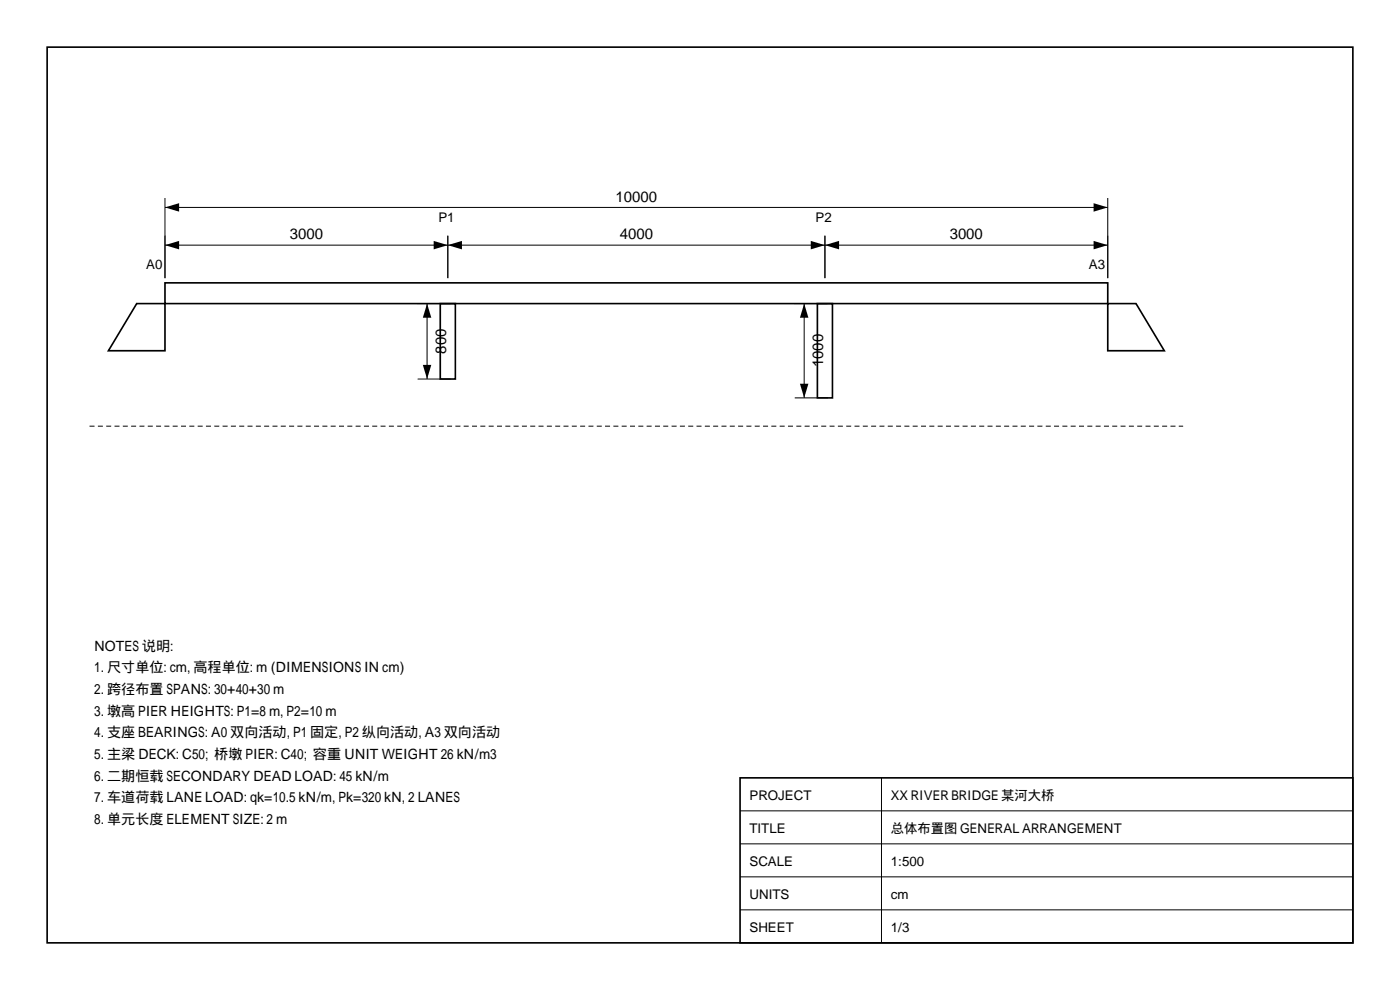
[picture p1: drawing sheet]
<svg xmlns="http://www.w3.org/2000/svg" width="297mm" height="210mm" viewBox="0 0 297 210" stroke-linecap="round" stroke-linejoin="round" font-family="sans-serif">
<defs><g id="words">
<g font-size="3.2">
<text x="130.6" y="42.8">10000</text>
<text x="61.5" y="50.8">3000</text>
<text x="131.5" y="50.8">4000</text>
<text x="201.5" y="50.8">3000</text>
<text x="94.6" y="75" transform="rotate(-90 94.6 75)">800</text>
<text x="174.6" y="77.9" transform="rotate(-90 174.6 77.9)">1000</text>
</g>
<g font-size="3">
<text x="20" y="138">NOTES 说明:</text>
<text x="20" y="142.6">1. 尺寸单位: cm, 高程单位: m (DIMENSIONS IN cm)</text>
<text x="20" y="147.2">2. 跨径布置 SPANS: 30+40+30 m</text>
<text x="20" y="151.8">3. 墩高 PIER HEIGHTS: P1=8 m, P2=10 m</text>
<text x="20" y="156.4">4. 支座 BEARINGS: A0 双向活动, P1 固定, P2 纵向活动, A3 双向活动</text>
<text x="20" y="161">5. 主梁 DECK: C50; 桥墩 PIER: C40; 容重 UNIT WEIGHT 26 kN/m3</text>
<text x="20" y="165.6">6. 二期恒载 SECONDARY DEAD LOAD: 45 kN/m</text>
<text x="20" y="170.2">7. 车道荷载 LANE LOAD: qk=10.5 kN/m, Pk=320 kN, 2 LANES</text>
<text x="20" y="174.8">8. 单元长度 ELEMENT SIZE: 2 m</text>
</g>
<g font-size="2.8">
<text x="93" y="47">P1</text>
<text x="173" y="47">P2</text>
<text x="31" y="57">A0</text>
<text x="231" y="57">A3</text>
<text x="159" y="169.8">PROJECT</text>
<text x="189" y="169.8">XX RIVER BRIDGE 某河大桥</text>
<text x="159" y="176.8">TITLE</text>
<text x="189" y="176.8">总体布置图 GENERAL ARRANGEMENT</text>
<text x="159" y="183.8">SCALE</text>
<text x="189" y="183.8">1:500</text>
<text x="159" y="190.8">UNITS</text>
<text x="189" y="190.8">cm</text>
<text x="159" y="197.8">SHEET</text>
<text x="189" y="197.8">1/3</text>
</g>
</g></defs>
<path d="M10 10h277v190h-277zM35 60h200v4.4h-200zM29 64.4h6v10h-12zM93.4 64.4h3.2v16h-3.2zM173.4 64.4h3.2v20h-3.2zM235 64.4h6l6 10h-12zM157 165h130v35h-130z" fill="none" stroke="#000" stroke-width=".35"/>
<path d="M19 90.4h232" fill="none" stroke="#000" stroke-width=".21" stroke-dasharray="1.1 .7" stroke-linecap="butt"/>
<g fill="none" stroke="#000" stroke-width=".21">
<path d="M35 42v17M35 52h200M35 44h200M95 50v9M175 50v9M235 42v17M88.6 64.4h7M90.6 64.4v16M168.6 64.4h7M170.6 64.4v20M88.6 80.4h7M168.6 84.4h7"/>
<path d="M157 179h130M157 172h130M187 165v35M157 193h130M157 186h130"/>
</g>
<path d="M35 52l3-.9v1.8zM35 44l3-.9v1.8zM92 51.1l3 .9-3 .9zM95 52l3-.9v1.8zM172 51.1l3 .9-3 .9zM175 52l3-.9v1.8zM232 51.1l3 .9-3 .9zM232 43.1l3 .9-3 .9zM90.6 64.4l.9 3h-1.8zM170.6 64.4l.9 3h-1.8zM89.7 77.4h1.8l-.9 3zM169.7 81.4h1.8l-.9 3z" fill="#000"/>
<use href="#words"/>
</svg>
